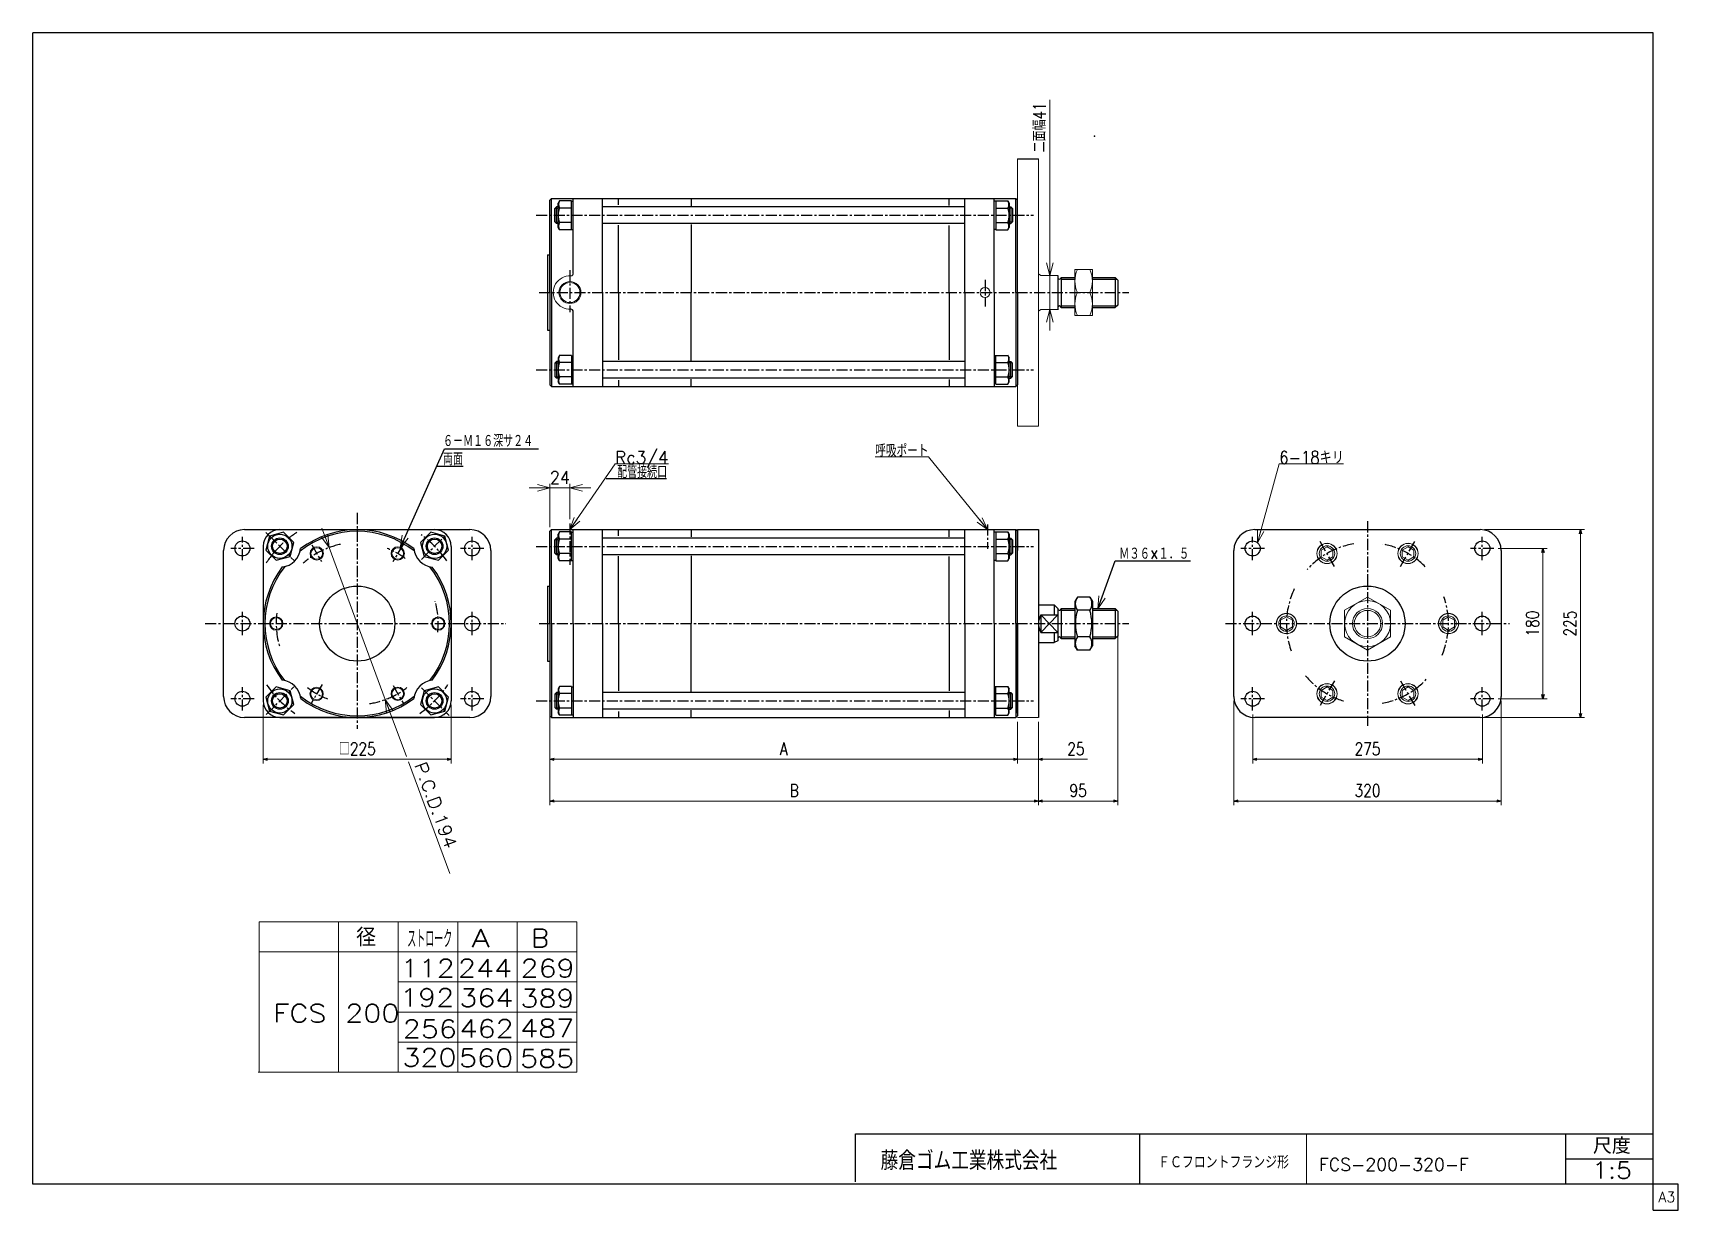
# Model space of a CAD drawing. Header units: millimetres. Extents: x -985 to 985, y -705 to 705.
import ezdxf
from ezdxf.enums import TextEntityAlignment as Align

# ---------------------------------------------------------------- set-up
doc = ezdxf.new("R2010")
doc.units = ezdxf.units.MM
doc.header["$LTSCALE"] = 0.416667
doc.header["$PDSIZE"] = 1
doc.linetypes.add('CENTER', pattern=[50.8, 31.75, -6.35, 6.35, -6.35])
doc.layers.add('Layer0016', color=7, linetype='Continuous')
doc.layers.add('ZUWAKU', color=7, linetype='Continuous')
doc.styles.add('dcStyle0', font='txt.shx', dxfattribs={"width": 0.8, "bigfont": 'bigfont'})
doc.dimstyles.new('DaDimRotatedStyle', dxfattribs={"dimtxt": 15, "dimasz": 5.000003, "dimexe": 5, "dimexo": 1.666667, "dimgap": 5, "dimtad": 3, "dimdsep": 46, "dimtxsty": 'dcStyle0', "dimblk1": 'OPEN30', "dimblk2": 'OPEN30', "dimsah": 1, "dimcen": 0.09, "dimclrd": 4, "dimclre": 4, "dimclrt": 4, "dimadec": 0, "dimazin": 2, "dimtfac": 1, "dimtdec": 4, "dimtmove": 0, "dimatfit": 0, "dimfxl": 1, "dimarcsym": 0})

msp = doc.modelspace()

# ---------------------------------------------------------------- texts
at = {"color": 4, "style": 'dcStyle0', "width": 0.714286}
msp.add_text('二面幅41', height=15, rotation=90, dxfattribs=at).set_placement((227.717, 561.834), (227.717, 621.834), align=Align.FIT)
at = {"color": 4, "style": 'dcStyle0'}
for s, height, width, p, p2 in [('６－Ｍ１６深サ２４', 15, 0.666667, (-493.957, 208.798), (-385.957, 208.798)), ('両面', 15, 0.666667, (-493.957, 187.103), (-469.957, 187.103)), ('配管接続口', 15, 0.666667, (-285.532, 171.632), (-225.532, 171.632)), ('Ｍ３６×１．５', 15, 0.666667, (315.666, 73.791), (399.666, 73.791)), ('   径', 21.6, 0.952381, (-660.579, -389.122), (-574.179, -389.122)), ('ストローク', 21.6, 0.416667, (-536.847, -390.932), (-482.847, -390.932)), ('FCS-200-320-F', 15, 0.92, (555.019, -657.862), (734.419, -657.862)), ('1:5', 20, 0.8, (881.887, -667.129), (929.887, -667.129))]:
    msp.add_text(s, height=height, dxfattribs=dict(at, width=width)).set_placement(p, p2, align=Align.FIT)
for s, p, p2 in [('A', (-459.617, -390.042), (-438.017, -390.042)), ('B', (-388.346, -390.042), (-366.746, -390.042)), ('112', (-544.599, -426.112), (-479.799, -426.112)), ('244', (-476.041, -425.957), (-411.241, -425.957)), ('269', (-401.095, -426.042), (-336.295, -426.042)), ('192', (-545.328, -461.255), (-480.528, -461.255)), ('364', (-474.391, -461.518), (-409.591, -461.518)), ('389', (-401.287, -462.042), (-336.487, -462.042)), ('FCS 200', (-697.315, -480.042), (-546.115, -480.042)), ('256', (-542.071, -498.719), (-477.271, -498.719)), ('462', (-474.043, -498.413), (-409.243, -498.413)), ('487', (-401.479, -498.042), (-336.679, -498.042)), ('320', (-542.569, -533.008), (-477.769, -533.008)), ('560', (-474.775, -533.518), (-409.975, -533.518)), ('585', (-401.671, -534.042), (-336.871, -534.042))]:
    msp.add_text(s, height=21.6, dxfattribs=at).set_placement(p, p2, align=Align.FIT)
at = {"layer": 'ZUWAKU', "color": 4, "style": 'dcStyle0'}
for s, height, width, p, p2 in [('尺度', 19, 0.991667, (883.075, -637.65), (928.295, -637.65)), ('藤倉ゴム工業株式会社', 22.5, 0.783333, (30.063, -657.036), (241.563, -657.036)), ('ＦＣフロントフランジ形', 15, 0.791667, (362.301, -655.187), (519.051, -655.187))]:
    msp.add_text(s, height=height, dxfattribs=dict(at, width=width)).set_placement(p, p2, align=Align.FIT)
at = {"layer": 'ZUWAKU', "color": 7, "style": 'dcStyle0', "width": 0.8}
msp.add_text('A3', height=12.5, dxfattribs=at).set_placement((961.537, -695.625), (981.537, -695.625), align=Align.FIT)

# ---------------------------------------------------------------- blocks, each defined once
blk = doc.blocks.new('DC_GROUP_Φ200_1')
at = {"color": 4, "linetype": 'Continuous', "lineweight": 18}
for p, q in [((290.3, 15.2), (291.5, 30.6)), ((290.3, 15.2), (295.3, 29.3)), ((299.1, 27.9), (290.3, 15.2))]:
    blk.add_line(p, q, dxfattribs=at)
blk = doc.blocks.new('DC_GROUP_Φ200_2')
at = {"color": 4, "linetype": 'Continuous', "lineweight": 18}
for p, q in [((-545.3, 88), (-542.9, 103.3)), ((-545.3, 88), (-539.2, 101.7)), ((-535.5, 100), (-545.3, 88))]:
    blk.add_line(p, q, dxfattribs=at)
blk = doc.blocks.new('DC_GROUP_Φ200_3')
at = {"color": 4, "linetype": 'Continuous', "lineweight": 18}
for p, q in [((232.7, 414.5), (228.7, 429.5)), ((236.7, 429.5), (232.7, 414.5)), ((232.7, 414.5), (232.7, 429.5))]:
    blk.add_line(p, q, dxfattribs=at)
blk = doc.blocks.new('DC_GROUP_Φ200_4')
at = {"color": 4, "linetype": 'Continuous', "lineweight": 18}
for p, q in [((228.7, 358.5), (232.7, 373.5)), ((232.7, 373.5), (236.7, 358.5)), ((232.7, 373.5), (232.7, 358.5))]:
    blk.add_line(p, q, dxfattribs=at)
blk = doc.blocks.new('DC_GROUP_Φ200_5')
at = {"color": 4, "linetype": 'Continuous', "lineweight": 25}
for p, q in [((-701.5, 102.4), (-706, 85.6)), ((-684.8, 106.9), (-701.5, 102.4)), ((-672.5, 94.6), (-684.8, 106.9)), ((-706, 85.6), (-693.7, 73.4)), ((-677, 77.9), (-672.5, 94.6)), ((-693.7, 73.4), (-677, 77.9))]:
    blk.add_line(p, q, dxfattribs=at)
for radius in [14.5, 10, 8.65]:
    blk.add_circle((-689.3, 90.1), radius, dxfattribs=at)
blk = doc.blocks.new('DC_GROUP_Φ200_6')
at = {"color": 4, "linetype": 'Continuous', "lineweight": 25}
for p, q in [((-499.5, -78.4), (-516.3, -82.9)), ((-487.3, -90.6), (-499.5, -78.4)), ((-516.3, -82.9), (-520.7, -99.6)), ((-491.8, -107.4), (-487.3, -90.6)), ((-520.7, -99.6), (-508.5, -111.9)), ((-508.5, -111.9), (-491.8, -107.4))]:
    blk.add_line(p, q, dxfattribs=at)
for radius in [14.5, 10, 8.65]:
    blk.add_circle((-504, -95.1), radius, dxfattribs=at)
blk = doc.blocks.new('DC_GROUP_Φ200_7')
at = {"color": 4, "linetype": 'Continuous', "lineweight": 25}
for p, q in [((-508.5, 106.9), (-520.7, 94.6)), ((-491.8, 102.4), (-508.5, 106.9)), ((-487.3, 85.6), (-491.8, 102.4)), ((-520.7, 94.6), (-516.3, 77.9)), ((-499.5, 73.4), (-487.3, 85.6)), ((-516.3, 77.9), (-499.5, 73.4))]:
    blk.add_line(p, q, dxfattribs=at)
for radius in [14.5, 10, 8.65]:
    blk.add_circle((-504, 90.1), radius, dxfattribs=at)
blk = doc.blocks.new('DC_GROUP_Φ200_8')
at = {"color": 4, "linetype": 'Continuous', "lineweight": 25}
for p, q in [((-693.7, -78.4), (-706, -90.6)), ((-677, -82.9), (-693.7, -78.4)), ((-706, -90.6), (-701.5, -107.4)), ((-672.5, -99.6), (-677, -82.9)), ((-701.5, -107.4), (-684.8, -111.9)), ((-684.8, -111.9), (-672.5, -99.6))]:
    blk.add_line(p, q, dxfattribs=at)
for radius in [14.5, 10, 8.65]:
    blk.add_circle((-689.3, -95.1), radius, dxfattribs=at)
blk = doc.blocks.new('DC_GROUP_Φ200_9')
at = {"color": 4, "linetype": 'Continuous', "lineweight": 25}
for p, q in [((-354.4, -77.7), (-356, -80.5)), ((-340, -77.7), (-354.4, -77.7)), ((-340, -77.7), (-340, -112.3)), ((-340, -78.1), (-340, -111.9)), ((-340, -78.1), (-337.9, -78.1)), ((-356, -80.5), (-356, -109.5)), ((-340, -86.3), (-354.4, -86.3)), ((-354.4, -112.3), (-356, -109.5)), ((-340, -103.7), (-354.4, -103.7)), ((-340, -112.3), (-354.4, -112.3)), ((-340, -111.9), (-337.9, -111.9))]:
    blk.add_line(p, q, dxfattribs=at)
for centre, radius, start, end in [((-346.9, -82), 8.66, 150, 210), ((-332.2, -95), 23.8, 158.7017, 201.2983), ((-346.9, -108), 8.66, 150, 210)]:
    blk.add_arc(centre, radius, start, end, dxfattribs=at)
blk = doc.blocks.new('DC_GROUP_Φ200_10')
at = {"color": 4, "linetype": 'Continuous', "lineweight": 25}
for p, q in [((168.2, -78.1), (166.1, -78.1)), ((168.2, -112.3), (168.2, -77.7)), ((168.2, -77.7), (182.6, -77.7)), ((168.2, -111.9), (168.2, -78.1)), ((182.6, -77.7), (184.2, -80.5)), ((168.2, -86.3), (182.6, -86.3)), ((184.2, -109.5), (184.2, -80.5)), ((168.2, -111.9), (166.1, -111.9)), ((168.2, -103.7), (182.6, -103.7)), ((168.2, -112.3), (182.6, -112.3)), ((182.6, -112.3), (184.2, -109.5))]:
    blk.add_line(p, q, dxfattribs=at)
for centre, radius, start, end in [((175.1, -82), 8.66, 330, 30), ((160.3, -95), 23.8, 338.7017, 21.2983), ((175.1, -108), 8.66, 330, 30)]:
    blk.add_arc(centre, radius, start, end, dxfattribs=at)
blk = doc.blocks.new('DC_GROUP_Φ200_11')
at = {"color": 4, "linetype": 'Continuous', "lineweight": 25}
for p, q in [((265.7, 29.3), (262.7, 24)), ((262.7, 24), (262.7, -29)), ((280.6, 29.3), (265.7, 29.3)), ((280.6, 29.3), (283.7, 24)), ((283.7, 24), (283.7, -29)), ((280.6, 13.4), (265.7, 13.4)), ((280.6, -18.4), (265.7, -18.4)), ((265.7, -34.3), (262.7, -29)), ((280.6, -34.3), (265.7, -34.3)), ((280.6, -34.3), (283.7, -29))]:
    blk.add_line(p, q, dxfattribs=at)
for centre, radius, start, end in [((277.3, 21.3), 14.1, 145.6111, 214.3889), ((269, 21.3), 14.1, 325.6111, 34.3889), ((315.8, -2.5), 52.5, 162.4111, 197.5889), ((230.5, -2.5), 52.5, 342.4111, 17.5889), ((277.3, -26.3), 14.1, 145.6111, 214.3889), ((269, -26.3), 14.1, 325.6111, 34.3889)]:
    blk.add_arc(centre, radius, start, end, dxfattribs=at)
blk = doc.blocks.new('DC_GROUP_Φ200_12')
at = {"color": 4, "linetype": 'Continuous', "lineweight": 25}
for p, q in [((-354.4, 107.3), (-356, 104.5)), ((-356, 75.5), (-356, 104.5)), ((-340, 107.3), (-354.4, 107.3)), ((-340, 98.7), (-354.4, 98.7)), ((-340, 72.7), (-340, 107.3)), ((-340, 73.1), (-340, 106.9)), ((-340, 106.9), (-337.9, 106.9)), ((-340, 81.3), (-354.4, 81.3)), ((-354.4, 72.7), (-356, 75.5)), ((-340, 72.7), (-354.4, 72.7)), ((-340, 73.1), (-337.9, 73.1))]:
    blk.add_line(p, q, dxfattribs=at)
for centre, radius, start, end in [((-332.2, 90), 23.8, 158.7017, 201.2983), ((-346.9, 103), 8.66, 150, 210), ((-346.9, 77), 8.66, 150, 210)]:
    blk.add_arc(centre, radius, start, end, dxfattribs=at)
blk = doc.blocks.new('DC_GROUP_Φ200_13')
at = {"color": 4, "linetype": 'Continuous', "lineweight": 25}
for p, q in [((168.2, 106.9), (166.1, 106.9)), ((168.2, 107.3), (168.2, 72.7)), ((168.2, 107.3), (182.6, 107.3)), ((168.2, 106.9), (168.2, 73.1)), ((168.2, 98.7), (182.6, 98.7)), ((182.6, 107.3), (184.2, 104.5)), ((184.2, 104.5), (184.2, 75.5)), ((168.2, 81.3), (182.6, 81.3)), ((168.2, 73.1), (166.1, 73.1)), ((168.2, 72.7), (182.6, 72.7)), ((182.6, 72.7), (184.2, 75.5))]:
    blk.add_line(p, q, dxfattribs=at)
for centre, radius, start, end in [((175.1, 103), 8.66, 330, 30), ((160.3, 90), 23.8, 338.7017, 21.2983), ((175.1, 77), 8.66, 330, 30)]:
    blk.add_arc(centre, radius, start, end, dxfattribs=at)
blk = doc.blocks.new('DC_GROUP_Φ200_14')
at = {"color": 4, "linetype": 'Continuous', "lineweight": 25}
for p, q in [((-354.4, 318.8), (-356, 316)), ((-356, 316), (-356, 287)), ((-340, 318.8), (-354.4, 318.8)), ((-340, 318.8), (-340, 284.2)), ((-340, 318.4), (-340, 284.6)), ((-340, 318.4), (-337.9, 318.4)), ((-340, 310.2), (-354.4, 310.2)), ((-354.4, 284.2), (-356, 287)), ((-340, 292.9), (-354.4, 292.9)), ((-340, 284.2), (-354.4, 284.2)), ((-340, 284.6), (-337.9, 284.6))]:
    blk.add_line(p, q, dxfattribs=at)
for centre, radius, start, end in [((-346.9, 314.5), 8.66, 150, 210), ((-332.2, 301.5), 23.8, 158.7017, 201.2983), ((-346.9, 288.5), 8.66, 150, 210)]:
    blk.add_arc(centre, radius, start, end, dxfattribs=at)
blk = doc.blocks.new('DC_GROUP_Φ200_15')
at = {"color": 4, "linetype": 'Continuous', "lineweight": 25}
for p, q in [((168.2, 318.4), (166.1, 318.4)), ((168.2, 284.2), (168.2, 318.8)), ((168.2, 318.8), (182.6, 318.8)), ((168.2, 284.6), (168.2, 318.4)), ((182.6, 318.8), (184.2, 316)), ((184.2, 287), (184.2, 316)), ((168.2, 310.2), (182.6, 310.2)), ((168.2, 284.6), (166.1, 284.6)), ((168.2, 292.9), (182.6, 292.9)), ((168.2, 284.2), (182.6, 284.2)), ((182.6, 284.2), (184.2, 287))]:
    blk.add_line(p, q, dxfattribs=at)
for centre, radius, start, end in [((175.1, 314.5), 8.66, 330, 30), ((160.3, 301.5), 23.8, 338.7017, 21.2983), ((175.1, 288.5), 8.66, 330, 30)]:
    blk.add_arc(centre, radius, start, end, dxfattribs=at)
blk = doc.blocks.new('DC_GROUP_Φ200_16')
at = {"color": 4, "linetype": 'Continuous', "lineweight": 25}
for p, q in [((-354.4, 503.8), (-356, 501)), ((-356, 472), (-356, 501)), ((-340, 503.8), (-354.4, 503.8)), ((-340, 495.2), (-354.4, 495.2)), ((-340, 469.2), (-340, 503.8)), ((-340, 469.6), (-340, 503.4)), ((-340, 503.4), (-337.9, 503.4)), ((-340, 477.9), (-354.4, 477.9)), ((-354.4, 469.2), (-356, 472)), ((-340, 469.2), (-354.4, 469.2)), ((-340, 469.6), (-337.9, 469.6))]:
    blk.add_line(p, q, dxfattribs=at)
for centre, radius, start, end in [((-332.2, 486.5), 23.8, 158.7017, 201.2983), ((-346.9, 499.5), 8.66, 150, 210), ((-346.9, 473.5), 8.66, 150, 210)]:
    blk.add_arc(centre, radius, start, end, dxfattribs=at)
blk = doc.blocks.new('DC_GROUP_Φ200_17')
at = {"color": 4, "linetype": 'Continuous', "lineweight": 25}
for p, q in [((168.2, 503.4), (166.1, 503.4)), ((168.2, 503.8), (168.2, 469.2)), ((168.2, 503.8), (182.6, 503.8)), ((168.2, 503.4), (168.2, 469.6)), ((168.2, 495.2), (182.6, 495.2)), ((182.6, 503.8), (184.2, 501)), ((184.2, 501), (184.2, 472)), ((168.2, 477.9), (182.6, 477.9)), ((168.2, 469.6), (166.1, 469.6)), ((168.2, 469.2), (182.6, 469.2)), ((182.6, 469.2), (184.2, 472))]:
    blk.add_line(p, q, dxfattribs=at)
for centre, radius, start, end in [((175.1, 499.5), 8.66, 330, 30), ((160.3, 486.5), 23.8, 338.7017, 21.2983), ((175.1, 473.5), 8.66, 330, 30)]:
    blk.add_arc(centre, radius, start, end, dxfattribs=at)
blk = doc.blocks.new('DC_GROUP_Φ200_18')
at = {"color": 4, "linetype": 'Continuous', "lineweight": 13}
for p, q in [((283.7, 421.5), (262.7, 421.5)), ((262.7, 421.5), (262.7, 366.5)), ((283.7, 366.5), (283.7, 421.5)), ((265.7, 394), (280.6, 394)), ((262.7, 366.5), (283.7, 366.5))]:
    blk.add_line(p, q, dxfattribs=at)
for centre, start, end in [((295.3, 407.8), 155.068, 204.932), ((251.1, 407.8), 335.068, 24.932), ((295.3, 380.3), 155.068, 204.932), ((251.1, 380.3), 335.068, 24.932)]:
    blk.add_arc(centre, 32.6, start, end, dxfattribs=at)
blk = doc.blocks.new('DC_GROUP_Φ200_20')
at = {"color": 4, "linetype": 'Continuous', "lineweight": 18}
for p, q in [((-630.3, 88.5), (-639.3, 101.1)), ((-630.3, 88.5), (-635.5, 102.5)), ((-631.8, 103.9), (-630.3, 88.5))]:
    blk.add_line(p, q, dxfattribs=at)
blk = doc.blocks.new('DC_GROUP_Φ200_21')
at = {"color": 4, "linetype": 'Continuous', "lineweight": 18}
for p, q in [((-561.5, -108.9), (-563, -93.5)), ((-563, -93.5), (-554, -106.1)), ((-563, -93.5), (-557.7, -107.5))]:
    blk.add_line(p, q, dxfattribs=at)
blk = doc.blocks.new('DC_GROUP_Φ200_19')
at = {"color": 4, "linetype": 'Continuous', "lineweight": 13}
for p, q in [((-639, 111.9), (-630.3, 88.5)), ((-630.3, 88.5), (-563, -93.5)), ((-537.6, -161.8), (-563, -93.5)), ((-485.7, -302), (-535.4, -167.9))]:
    blk.add_line(p, q, dxfattribs=at)
at = {"linetype": 'Continuous'}
for name in ['DC_GROUP_Φ200_20', 'DC_GROUP_Φ200_21']:
    blk.add_blockref(name, (0, 0), dxfattribs=at)
at = {"color": 4, "style": 'dcStyle0', "width": 0.8}
blk.add_text('P.C.D.194', height=15, rotation=-69.6802, dxfattribs=at).set_placement((-528.6, -172), (-491, -273.2), align=Align.FIT)
blk = doc.blocks.new('DC_GROUP_Φ200_22')
at = {"color": 4, "linetype": 'Continuous', "lineweight": 13}
for radius in [8, 6.92]:
    blk.add_circle((-548.1, 81.5), radius, dxfattribs=at)
blk = doc.blocks.new('DC_GROUP_Φ200_23')
at = {"color": 4, "linetype": 'Continuous', "lineweight": 13}
for radius in [8, 6.92]:
    blk.add_circle((-645.1, 81.5), radius, dxfattribs=at)
blk = doc.blocks.new('DC_GROUP_Φ200_24')
at = {"color": 4, "linetype": 'Continuous', "lineweight": 13}
for radius in [8, 6.92]:
    blk.add_circle((-693.6, -2.5), radius, dxfattribs=at)
blk = doc.blocks.new('DC_GROUP_Φ200_25')
at = {"color": 4, "linetype": 'Continuous', "lineweight": 13}
for radius in [8, 6.92]:
    blk.add_circle((-645.3, -86.8), radius, dxfattribs=at)
blk = doc.blocks.new('DC_GROUP_Φ200_26')
at = {"color": 4, "linetype": 'Continuous', "lineweight": 13}
for radius in [8, 6.92]:
    blk.add_circle((-548.1, -86.5), radius, dxfattribs=at)
blk = doc.blocks.new('DC_GROUP_Φ200_27')
at = {"color": 4, "linetype": 'Continuous', "lineweight": 13}
for radius in [8, 6.92]:
    blk.add_circle((-499.6, -2.5), radius, dxfattribs=at)
blk = doc.blocks.new('DC_GROUP_Φ200_28')
at = {"color": 4, "linetype": 'Continuous', "lineweight": 13}
for p, q in [((613.1, 29.3), (585.6, 13.4)), ((640.6, 13.4), (613.1, 29.3)), ((585.6, 13.4), (585.6, -18.4)), ((640.6, -18.4), (640.6, 13.4)), ((585.6, -18.4), (613.1, -34.3)), ((613.1, -34.3), (640.6, -18.4))]:
    blk.add_line(p, q, dxfattribs=at)
for radius in [27.5, 18, 15.8]:
    blk.add_circle((613.1, -2.5), radius, dxfattribs=at)
blk = doc.blocks.new('DC_GROUP_Φ200_30')
at = {"color": 4, "linetype": 'Continuous', "lineweight": 18}
for p, q in [((-341.9, 110), (-336.7, 124.6)), ((-341.9, 110), (-333.4, 122.4)), ((-330.1, 120.1), (-341.9, 110))]:
    blk.add_line(p, q, dxfattribs=at)
blk = doc.blocks.new('DC_GROUP_Φ200_29')
at = {"color": 4, "linetype": 'Continuous', "lineweight": 13}
for p, q in [((-341.9, 110), (-287.8, 189)), ((-287.8, 189), (-223.8, 189))]:
    blk.add_line(p, q, dxfattribs=at)
at = {"linetype": 'Continuous'}
blk.add_blockref('DC_GROUP_Φ200_30', (0, 0), dxfattribs=at)
at = {"color": 4, "style": 'dcStyle0', "width": 0.85}
blk.add_text('Rc3/4', height=15, dxfattribs=at).set_placement((-287.8, 189), (-224, 189), align=Align.FIT)
blk = doc.blocks.new('DC_GROUP_Φ200_32')
at = {"color": 4, "linetype": 'Continuous', "lineweight": 18}
for p, q in [((158.1, 110), (145.5, 119.1)), ((158.1, 110), (148.7, 121.7)), ((151.8, 124.2), (158.1, 110))]:
    blk.add_line(p, q, dxfattribs=at)
blk = doc.blocks.new('DC_GROUP_Φ200_31')
at = {"color": 4, "linetype": 'Continuous', "lineweight": 13}
for p, q in [((87.6, 197.2), (23.6, 197.2)), ((158.1, 110), (87.6, 197.2))]:
    blk.add_line(p, q, dxfattribs=at)
at = {"linetype": 'Continuous'}
blk.add_blockref('DC_GROUP_Φ200_32', (0, 0), dxfattribs=at)
at = {"color": 4, "style": 'dcStyle0', "width": 0.708333}
blk.add_text('呼吸ポート', height=15, dxfattribs=at).set_placement((23.6, 197.2), (87.4, 197.2), align=Align.FIT)
blk = doc.blocks.new('DC_GROUP_Φ200_34')
at = {"color": 4, "linetype": 'Continuous', "lineweight": 18}
for p, q in [((-341.9, 160), (-326.9, 164)), ((-326.9, 156), (-341.9, 160)), ((-341.9, 160), (-326.9, 160))]:
    blk.add_line(p, q, dxfattribs=at)
blk = doc.blocks.new('DC_GROUP_Φ200_35')
at = {"color": 4, "linetype": 'Continuous', "lineweight": 18}
for p, q in [((-380.9, 164), (-365.9, 160)), ((-365.9, 160), (-380.9, 156)), ((-365.9, 160), (-380.9, 160))]:
    blk.add_line(p, q, dxfattribs=at)
blk = doc.blocks.new('DC_GROUP_Φ200_33')
at = {"color": 4, "linetype": 'Continuous', "lineweight": 13}
for p, q in [((-390.9, 160), (-365.9, 160)), ((-365.9, 113), (-365.9, 165)), ((-365.9, 160), (-341.9, 160)), ((-341.9, 122.5), (-341.9, 165)), ((-316.9, 160), (-341.9, 160))]:
    blk.add_line(p, q, dxfattribs=at)
at = {"linetype": 'Continuous'}
for name in ['DC_GROUP_Φ200_35', 'DC_GROUP_Φ200_34']:
    blk.add_blockref(name, (0, 0), dxfattribs=at)
at = {"color": 4, "style": 'dcStyle0', "width": 0.8}
blk.add_text('24', height=15, dxfattribs=at).set_placement((-365.9, 165), (-341.9, 165), align=Align.FIT)
blk = doc.blocks.new('DC_GROUP_Φ200_37')
at = {"color": 4, "linetype": 'Continuous', "lineweight": 18}
for p, q in [((481.3, 94.4), (481.4, 110)), ((481.3, 94.4), (485.3, 108.9)), ((489.1, 107.8), (481.3, 94.4))]:
    blk.add_line(p, q, dxfattribs=at)
blk = doc.blocks.new('DC_GROUP_Φ200_36')
at = {"color": 4, "linetype": 'Continuous', "lineweight": 13}
for p, q in [((481.3, 94.4), (507.4, 189)), ((507.4, 189), (584.4, 189))]:
    blk.add_line(p, q, dxfattribs=at)
at = {"linetype": 'Continuous'}
blk.add_blockref('DC_GROUP_Φ200_37', (0, 0), dxfattribs=at)
at = {"color": 4, "style": 'dcStyle0', "width": 0.80625}
blk.add_text('6-18キリ', height=15, dxfattribs=at).set_placement((507.4, 189), (584.8, 189), align=Align.FIT)
blk = doc.blocks.new('DC_GROUP_Φ200_38')
at = {"color": 4, "linetype": 'Continuous', "lineweight": 13}
for p, q in [((564.6, 89.6), (557.6, 85.5)), ((557.6, 85.5), (557.6, 77.5)), ((571.6, 85.5), (564.6, 89.6)), ((571.6, 77.5), (571.6, 85.5)), ((557.6, 77.5), (564.6, 73.4)), ((564.6, 73.4), (571.6, 77.5))]:
    blk.add_line(p, q, dxfattribs=at)
for radius in [12.2, 12, 9.23]:
    blk.add_circle((564.6, 81.5), radius, dxfattribs=at)
blk = doc.blocks.new('DC_GROUP_Φ200_39')
at = {"color": 4, "linetype": 'Continuous', "lineweight": 13}
for p, q in [((661.6, 89.6), (654.6, 85.5)), ((654.6, 85.5), (654.6, 77.5)), ((668.6, 85.5), (661.6, 89.6)), ((668.6, 77.5), (668.6, 85.5)), ((654.6, 77.5), (661.6, 73.4)), ((661.6, 73.4), (668.6, 77.5))]:
    blk.add_line(p, q, dxfattribs=at)
for radius in [12.2, 12, 9.23]:
    blk.add_circle((661.6, 81.5), radius, dxfattribs=at)
blk = doc.blocks.new('DC_GROUP_Φ200_40')
at = {"color": 4, "linetype": 'Continuous', "lineweight": 13}
for p, q in [((516.1, 5.6), (509.1, 1.5)), ((509.1, 1.5), (509.1, -6.5)), ((523.1, 1.5), (516.1, 5.6)), ((523.1, -6.5), (523.1, 1.5)), ((509.1, -6.5), (516.1, -10.6)), ((516.1, -10.6), (523.1, -6.5))]:
    blk.add_line(p, q, dxfattribs=at)
for radius in [12.2, 12, 9.23]:
    blk.add_circle((516.1, -2.5), radius, dxfattribs=at)
blk = doc.blocks.new('DC_GROUP_Φ200_41')
at = {"color": 4, "linetype": 'Continuous', "lineweight": 13}
for p, q in [((564.6, -78.4), (557.6, -82.5)), ((571.6, -82.5), (564.6, -78.4)), ((557.6, -82.5), (557.6, -90.5)), ((557.6, -90.5), (564.6, -94.6)), ((564.6, -94.6), (571.6, -90.5)), ((571.6, -90.5), (571.6, -82.5))]:
    blk.add_line(p, q, dxfattribs=at)
for radius in [12.2, 12, 9.23]:
    blk.add_circle((564.6, -86.5), radius, dxfattribs=at)
blk = doc.blocks.new('DC_GROUP_Φ200_42')
at = {"color": 4, "linetype": 'Continuous', "lineweight": 13}
for p, q in [((661.6, -78.4), (654.6, -82.5)), ((668.6, -82.5), (661.6, -78.4)), ((654.6, -82.5), (654.6, -90.5)), ((654.6, -90.5), (661.6, -94.6)), ((661.6, -94.6), (668.6, -90.5)), ((668.6, -90.5), (668.6, -82.5))]:
    blk.add_line(p, q, dxfattribs=at)
for radius in [12.2, 12, 9.23]:
    blk.add_circle((661.6, -86.5), radius, dxfattribs=at)
blk = doc.blocks.new('DC_GROUP_Φ200_43')
at = {"color": 4, "linetype": 'Continuous', "lineweight": 13}
for p, q in [((710.1, 5.6), (703.1, 1.5)), ((703.1, 1.5), (703.1, -6.5)), ((717.1, 1.5), (710.1, 5.6)), ((717.1, -6.5), (717.1, 1.5)), ((703.1, -6.5), (710.1, -10.6)), ((710.1, -10.6), (717.1, -6.5))]:
    blk.add_line(p, q, dxfattribs=at)
for radius in [12.2, 12, 9.23]:
    blk.add_circle((710.1, -2.5), radius, dxfattribs=at)
blk = doc.blocks.new('_OPEN30')
at = {"color": 0, "linetype": 'ByBlock', "lineweight": -2}
for p, q in [((-1, 0.267949), (0, 0)), ((0, 0), (-1, -0.267949)), ((0, 0), (-1, 0))]:
    blk.add_line(p, q, dxfattribs=at)
blk = doc.blocks.new('*D44')
at = {"color": 4, "linetype": 'Continuous', "lineweight": 13}
for p, q in [((-709.1, -100), (-709.1, -170)), ((-484.1, -100), (-484.1, -170)), ((-709.1, -165), (-484.1, -165))]:
    blk.add_line(p, q, dxfattribs=at)
at = {"color": 4, "xscale": 5.000004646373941, "yscale": 4.999982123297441}
for p, rotation in [((-709.1, -165), 180), ((-484.1, -165), 360)]:
    blk.add_blockref('_OPEN30', p, dxfattribs=dict(at, rotation=rotation))
at = {"color": 4, "insert": (-596.6, -160), "char_height": 15, "width": 75, "attachment_point": 8, "style": 'dcStyle0'}
blk.add_mtext('\\T1.00;□225', dxfattribs=at)
blk = doc.blocks.new('*D45')
at = {"color": 4, "linetype": 'Continuous', "lineweight": 13}
for p, q in [((-365.9, -118), (-365.9, -170)), ((194.1, -120), (194.1, -170)), ((-365.9, -165), (194.1, -165))]:
    blk.add_line(p, q, dxfattribs=at)
at = {"color": 4, "xscale": 5.000004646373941, "yscale": 4.999982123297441}
for p, rotation in [((-365.9, -165), 180), ((194.1, -165), 360)]:
    blk.add_blockref('_OPEN30', p, dxfattribs=dict(at, rotation=rotation))
at = {"color": 4, "insert": (-85.9, -160), "char_height": 15, "width": 32.812, "attachment_point": 8, "style": 'dcStyle0'}
blk.add_mtext('\\T1.00;A', dxfattribs=at)
blk = doc.blocks.new('*D46')
at = {"color": 4, "linetype": 'Continuous', "lineweight": 13}
for p, q in [((194.1, -120), (194.1, -170)), ((219.1, -120), (219.1, -170)), ((185.8, -165), (194.1, -165)), ((219.1, -165), (194.1, -165)), ((277.7, -165), (219.1, -165))]:
    blk.add_line(p, q, dxfattribs=at)
at = {"color": 4, "xscale": 5.000004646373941, "yscale": 4.999982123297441}
for p, rotation in [((194.1, -165), 360), ((219.1, -165), 180)]:
    blk.add_blockref('_OPEN30', p, dxfattribs=dict(at, rotation=rotation))
at = {"color": 4, "insert": (253.6, -160), "char_height": 15, "width": 46.875, "attachment_point": 7, "style": 'dcStyle0'}
blk.add_mtext('\\T1.00;25', dxfattribs=at)
blk = doc.blocks.new('*D47')
at = {"color": 4, "linetype": 'Continuous', "lineweight": 13}
for p, q in [((-365.9, -7.5), (-365.9, -220)), ((219.1, -120), (219.1, -220)), ((-365.9, -215), (219.1, -215))]:
    blk.add_line(p, q, dxfattribs=at)
at = {"color": 4, "xscale": 5.000004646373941, "yscale": 4.999982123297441}
for p, rotation in [((-365.9, -215), 180), ((219.1, -215), 360)]:
    blk.add_blockref('_OPEN30', p, dxfattribs=dict(at, rotation=rotation))
at = {"color": 4, "insert": (-73.4, -210), "char_height": 15, "width": 32.812, "attachment_point": 8, "style": 'dcStyle0'}
blk.add_mtext('\\T1.00;B', dxfattribs=at)
blk = doc.blocks.new('*D48')
at = {"color": 4, "linetype": 'Continuous', "lineweight": 13}
for p, q in [((314.1, -7.5), (314.1, -220)), ((219.1, -120), (219.1, -220)), ((219.1, -215), (314.1, -215))]:
    blk.add_line(p, q, dxfattribs=at)
at = {"color": 4, "xscale": 5.000004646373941, "yscale": 4.999982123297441}
for p, rotation in [((219.1, -215), 180), ((314.1, -215), 360)]:
    blk.add_blockref('_OPEN30', p, dxfattribs=dict(at, rotation=rotation))
at = {"color": 4, "insert": (266.6, -210), "char_height": 15, "width": 46.875, "attachment_point": 8, "style": 'dcStyle0'}
blk.add_mtext('\\T1.00;95', dxfattribs=at)
blk = doc.blocks.new('*D49')
at = {"layer": 'Layer0016', "color": 4, "linetype": 'Continuous', "lineweight": 13}
for p, q in [((475.6, -111.5), (475.6, -170)), ((750.6, -111.5), (750.6, -170)), ((475.6, -165), (750.6, -165))]:
    blk.add_line(p, q, dxfattribs=at)
at = {"layer": 'Layer0016', "color": 4, "xscale": 5.000004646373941, "yscale": 4.999982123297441}
for p, rotation in [((475.6, -165), 180), ((750.6, -165), 360)]:
    blk.add_blockref('_OPEN30', p, dxfattribs=dict(at, rotation=rotation))
at = {"layer": 'Layer0016', "color": 4, "insert": (613.1, -160), "char_height": 15, "width": 60.938, "attachment_point": 8, "style": 'dcStyle0'}
blk.add_mtext('\\T1.00;275', dxfattribs=at)
blk = doc.blocks.new('*D50')
at = {"layer": 'Layer0016', "color": 4, "linetype": 'Continuous', "lineweight": 13}
for p, q in [((453.1, -95), (453.1, -220)), ((773.1, -95), (773.1, -220)), ((453.1, -215), (773.1, -215))]:
    blk.add_line(p, q, dxfattribs=at)
at = {"layer": 'Layer0016', "color": 4, "xscale": 5.000004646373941, "yscale": 4.999982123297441}
for p, rotation in [((453.1, -215), 180), ((773.1, -215), 360)]:
    blk.add_blockref('_OPEN30', p, dxfattribs=dict(at, rotation=rotation))
at = {"layer": 'Layer0016', "color": 4, "insert": (613.1, -210), "char_height": 15, "width": 60.938, "attachment_point": 8, "style": 'dcStyle0'}
blk.add_mtext('\\T1.00;320', dxfattribs=at)
blk = doc.blocks.new('*D51')
at = {"layer": 'Layer0016', "color": 4, "linetype": 'Continuous', "lineweight": 13}
for p, q in [((769.6, 87.5), (828.1, 87.5)), ((823.1, -92.5), (823.1, 87.5)), ((769.6, -92.5), (828.1, -92.5))]:
    blk.add_line(p, q, dxfattribs=at)
at = {"layer": 'Layer0016', "color": 4, "xscale": 5.000004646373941, "yscale": 4.999982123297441}
for p, rotation in [((823.1, 87.5), 90), ((823.1, -92.5), 270)]:
    blk.add_blockref('_OPEN30', p, dxfattribs=dict(at, rotation=rotation))
at = {"layer": 'Layer0016', "color": 4, "insert": (818.1, -2.5), "char_height": 15, "width": 60.938, "attachment_point": 8, "rotation": 90, "style": 'dcStyle0'}
blk.add_mtext('\\T1.00;180', dxfattribs=at)
blk = doc.blocks.new('*D52')
at = {"layer": 'Layer0016', "color": 4, "linetype": 'Continuous', "lineweight": 13}
for p, q in [((753.1, 110), (873.1, 110)), ((868.1, -115), (868.1, 110)), ((753.1, -115), (873.1, -115))]:
    blk.add_line(p, q, dxfattribs=at)
at = {"layer": 'Layer0016', "color": 4, "xscale": 5.000004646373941, "yscale": 4.999982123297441}
for p, rotation in [((868.1, 110), 90), ((868.1, -115), 270)]:
    blk.add_blockref('_OPEN30', p, dxfattribs=dict(at, rotation=rotation))
at = {"layer": 'Layer0016', "color": 4, "insert": (863.1, -2.5), "char_height": 15, "width": 60.938, "attachment_point": 8, "rotation": 90, "style": 'dcStyle0'}
blk.add_mtext('\\T1.00;225', dxfattribs=at)

# ---------------------------------------------------------------- dimensions: what is measured, and where the dimension line sits
at = {"linetype": 'Continuous', "lineweight": 13}
for base, p1, p2, text, picture, middle in [((219.088, -215), (-365.912, -5.833), (219.088, -118.333), 'B', '*D47', (-73.412, -215)), ((-484.135, -165), (-709.135, -98.333), (-484.135, -98.333), '□<>', '*D44', (-596.635, -165)), ((194.088, -165), (-365.912, -116.333), (194.088, -118.333), 'A', '*D45', (-85.912, -165))]:
    dim = msp.add_linear_dim(base=base, p1=p1, p2=p2, text=text, dimstyle='DaDimRotatedStyle', override={"dimtxt": 15, "dimasz": 5.000003, "dimexe": 5, "dimexo": 1.666667, "dimgap": 5, "dimtad": 3, "dimtih": 0, "dimtoh": 0, "dimdec": 2, "dimzin": 8, "dimtxsty": 'dcStyle0', "dimblk1": 'OPEN30', "dimblk2": 'OPEN30', "dimsah": 1, "dimclrd": 4, "dimclre": 4, "dimclrt": 4, "dimazin": 2, "dimtofl": 1, "dimatfit": 0, "dimtolj": 0, "dimtzin": 8}, dxfattribs=at)
    dim.commit()
    dim.dimension.update_dxf_attribs({"geometry": picture, "text_midpoint": middle})
for base, p2, picture, middle in [((314.088, -215), (314.088, -5.833), '*D48', (266.588, -215)), ((194.088, -165), (194.088, -118.333), '*D46', (264.827, -165))]:
    dim = msp.add_linear_dim(base=base, p1=(219.088, -118.333), p2=p2, dimstyle='DaDimRotatedStyle', override={"dimtxt": 15, "dimasz": 5.000003, "dimexe": 5, "dimexo": 1.666667, "dimgap": 5, "dimtad": 3, "dimtih": 0, "dimtoh": 0, "dimdec": 2, "dimzin": 8, "dimtxsty": 'dcStyle0', "dimblk1": 'OPEN30', "dimblk2": 'OPEN30', "dimsah": 1, "dimclrd": 4, "dimclre": 4, "dimclrt": 4, "dimazin": 2, "dimtofl": 1, "dimatfit": 0, "dimtolj": 0, "dimtzin": 8}, dxfattribs=at)
    dim.commit()
    dim.dimension.update_dxf_attribs({"geometry": picture, "text_midpoint": middle})
at = {"layer": 'Layer0016', "linetype": 'Continuous', "lineweight": 13}
for base, p1, p2, picture, middle in [((868.056, 110), (751.389, -115), (751.389, 110), '*D52', (868.056, -2.5)), ((823.056, 87.5), (767.889, -92.5), (767.889, 87.5), '*D51', (823.056, -2.5))]:
    dim = msp.add_linear_dim(base=base, p1=p1, p2=p2, angle=90, dimstyle='DaDimRotatedStyle', override={"dimtxt": 15, "dimasz": 5.000003, "dimexe": 5, "dimexo": 1.666667, "dimgap": 5, "dimtad": 3, "dimtih": 0, "dimtoh": 0, "dimdec": 2, "dimzin": 8, "dimtxsty": 'dcStyle0', "dimblk1": 'OPEN30', "dimblk2": 'OPEN30', "dimsah": 1, "dimclrd": 4, "dimclre": 4, "dimclrt": 4, "dimazin": 2, "dimtofl": 1, "dimatfit": 0, "dimtolj": 0, "dimtzin": 8}, dxfattribs=at)
    dim.commit()
    dim.dimension.update_dxf_attribs({"geometry": picture, "text_midpoint": middle})
for base, p1, p2, picture, middle in [((773.056, -215), (453.056, -93.333), (773.056, -93.333), '*D50', (613.056, -215)), ((750.556, -165), (475.556, -109.833), (750.556, -109.833), '*D49', (613.056, -165))]:
    dim = msp.add_linear_dim(base=base, p1=p1, p2=p2, dimstyle='DaDimRotatedStyle', override={"dimtxt": 15, "dimasz": 5.000003, "dimexe": 5, "dimexo": 1.666667, "dimgap": 5, "dimtad": 3, "dimtih": 0, "dimtoh": 0, "dimdec": 2, "dimzin": 8, "dimtxsty": 'dcStyle0', "dimblk1": 'OPEN30', "dimblk2": 'OPEN30', "dimsah": 1, "dimclrd": 4, "dimclre": 4, "dimclrt": 4, "dimazin": 2, "dimtofl": 1, "dimatfit": 0, "dimtolj": 0, "dimtzin": 8}, dxfattribs=at)
    dim.commit()
    dim.dimension.update_dxf_attribs({"geometry": picture, "text_midpoint": middle})

# ---------------------------------------------------------------- linework, layer by layer
at = {"color": 4, "linetype": 'Continuous', "lineweight": 13}
for p, q in [((232.717, 624.779), (232.717, 414.519)), ((222.088, 414.519), (219.048, 416.519)), ((222.088, 414.519), (242.088, 414.519)), ((232.717, 373.519), (232.717, 414.519)), ((262.667, 410.019), (262.667, 378.019)), ((219.048, 371.519), (222.088, 373.519)), ((222.088, 373.519), (242.088, 373.519)), ((232.717, 348.519), (232.717, 373.519)), ((194.088, -115), (219.088, -115)), ((-714.026, -359.727), (-333.828, -359.727)), ((-714.026, -359.727), (-714.026, -539.727)), ((-618.915, -359.727), (-618.915, -539.727)), ((-547.644, -359.727), (-547.644, -539.727)), ((-476.372, -359.727), (-476.372, -539.727)), ((-405.1, -359.727), (-405.1, -539.727)), ((-333.828, -359.727), (-333.828, -539.727)), ((-714.026, -395.727), (-333.828, -395.727)), ((-547.644, -431.727), (-333.828, -431.727)), ((-547.475, -467.727), (-333.828, -467.727)), ((-547.644, -503.727), (-333.828, -503.727)), ((-715.252, -539.727), (-333.828, -539.727))]:
    msp.add_line(p, q, dxfattribs=at)
at = {"color": 4, "linetype": 'Continuous', "lineweight": 25}
for p, q in [((-363.912, 506.519), (-365.912, 504.519)), ((-363.912, 506.519), (-365.912, 504.519)), ((-365.912, 439.019), (-365.912, 504.519)), ((-365.912, 394.019), (-365.912, 504.519)), ((-363.912, 506.519), (192.088, 506.519)), ((-363.912, 506.519), (192.088, 506.519)), ((-363.912, 394.019), (-363.912, 506.519)), ((-357.912, 496.519), (-359.912, 494.519)), ((-359.912, 478.519), (-359.912, 494.519)), ((-359.512, 494.919), (-356.012, 494.919)), ((-356.012, 496.519), (-357.912, 496.519)), ((-357.912, 476.519), (-357.912, 496.519)), ((-337.912, 416.997), (-337.912, 506.519)), ((-302.912, 394.019), (-302.912, 506.519)), ((131.088, 496.519), (-302.912, 496.519)), ((-283.812, 499.142), (-283.812, 506.519)), ((-196.912, 506.519), (-196.912, 497.912)), ((111.988, 498.077), (111.988, 506.519)), ((131.088, 394.019), (131.088, 506.519)), ((166.088, 394.019), (166.088, 506.519)), ((184.188, 496.519), (186.088, 496.519)), ((187.688, 494.919), (184.188, 494.919)), ((186.088, 496.519), (188.088, 494.519)), ((186.088, 496.519), (186.088, 476.519)), ((188.088, 494.519), (188.088, 478.519)), ((192.088, 506.519), (194.088, 504.519)), ((192.088, 506.519), (194.088, 504.519)), ((192.088, 394.019), (192.088, 506.519)), ((194.088, 439.019), (194.088, 504.519)), ((194.088, 394.019), (194.088, 504.519)), ((-357.912, 476.519), (-359.912, 478.519)), ((-359.512, 478.119), (-356.012, 478.119)), ((-356.012, 476.519), (-357.912, 476.519)), ((131.088, 476.519), (-302.912, 476.519)), ((-283.812, 394.019), (-283.812, 474.63)), ((-196.912, 475.34), (-196.912, 394.019)), ((111.988, 394.019), (111.988, 474.476)), ((187.688, 478.119), (184.188, 478.119)), ((184.188, 476.519), (186.088, 476.519)), ((186.088, 476.519), (188.088, 478.519)), ((-368.912, 439.019), (-365.912, 439.019)), ((-368.912, 439.019), (-368.912, 349.019)), ((-368.912, 439.019), (-365.912, 439.019)), ((242.088, 414.519), (242.088, 373.384)), ((-365.912, 394.019), (-365.912, 283.519)), ((-363.912, 394.019), (-363.912, 281.519)), ((-302.912, 394.019), (-302.912, 281.519)), ((-283.812, 394.019), (-283.812, 313.408)), ((-196.912, 312.697), (-196.912, 394.019)), ((111.988, 394.019), (111.988, 313.562)), ((131.088, 394.019), (131.088, 281.519)), ((166.088, 394.019), (166.088, 281.519)), ((192.088, 394.019), (192.088, 281.519)), ((194.088, 394.019), (194.088, 283.519)), ((246.088, 412.019), (262.667, 412.019)), ((246.088, 412.019), (246.088, 376.019)), ((246.088, 410.019), (262.667, 410.019)), ((283.667, 412.019), (311.088, 412.019)), ((283.667, 410.019), (313.088, 410.019)), ((314.088, 409.019), (311.088, 412.019)), ((311.088, 412.019), (311.088, 376.019)), ((314.088, 409.019), (314.088, 379.019)), ((246.088, 378.019), (262.667, 378.019)), ((246.088, 376.019), (262.667, 376.019)), ((283.667, 378.019), (313.088, 378.019)), ((283.667, 376.019), (311.088, 376.019)), ((314.088, 379.019), (311.088, 376.019)), ((-337.912, 281.519), (-337.912, 371.041)), ((-368.912, 349.019), (-365.912, 349.019)), ((-357.912, 311.519), (-359.912, 309.519)), ((-359.912, 309.519), (-359.912, 293.519)), ((-359.512, 309.919), (-356.012, 309.919)), ((-356.012, 311.519), (-357.912, 311.519)), ((-357.912, 311.519), (-357.912, 291.519)), ((131.088, 311.519), (-302.912, 311.519)), ((184.188, 311.519), (186.088, 311.519)), ((187.688, 309.919), (184.188, 309.919)), ((186.088, 311.519), (188.088, 309.519)), ((186.088, 291.519), (186.088, 311.519)), ((188.088, 293.519), (188.088, 309.519)), ((-363.912, 281.519), (-365.912, 283.519)), ((-363.912, 281.519), (192.088, 281.519)), ((-357.912, 291.519), (-359.912, 293.519)), ((-359.512, 293.119), (-356.012, 293.119)), ((-356.012, 291.519), (-357.912, 291.519)), ((131.088, 291.519), (-302.912, 291.519)), ((-283.812, 288.896), (-283.812, 281.519)), ((-196.912, 281.519), (-196.912, 290.125)), ((111.988, 289.96), (111.988, 281.519)), ((187.688, 293.119), (184.188, 293.119)), ((184.188, 291.519), (186.088, 291.519)), ((186.088, 291.519), (188.088, 293.519)), ((192.088, 281.519), (194.088, 283.519)), ((-545.326, 87.973), (-492.169, 206.85)), ((-492.169, 206.85), (-379.507, 206.85)), ((-501.536, 185.903), (-469.697, 185.903)), ((-226.454, 170.687), (-298.404, 170.687)), ((-689.266, 110), (-504.135, 110)), ((-363.912, 110), (-365.912, 108)), ((-363.912, 110), (-365.912, 108)), ((-365.912, 42.5), (-365.912, 108)), ((-365.912, -2.5), (-365.912, 108)), ((-363.912, 110), (192.088, 110)), ((-363.912, 110), (192.088, 110)), ((-363.912, -2.5), (-363.912, 110)), ((-357.912, 100), (-359.912, 98)), ((-356.012, 100), (-357.912, 100)), ((-357.912, 80), (-357.912, 100)), ((-337.912, -2.5), (-337.912, 110)), ((-302.912, -2.5), (-302.912, 110)), ((131.088, 100), (-302.912, 100)), ((-283.812, 102.623), (-283.812, 110)), ((-196.912, 110), (-196.912, 101.393)), ((111.988, 101.558), (111.988, 110)), ((131.088, -2.5), (131.088, 110)), ((166.088, -2.5), (166.088, 110)), ((184.188, 100), (186.088, 100)), ((186.088, 100), (188.088, 98)), ((186.088, 100), (186.088, 80)), ((192.088, 110), (194.088, 108)), ((192.088, 110), (194.088, 108)), ((192.088, -2.5), (192.088, 110)), ((194.088, 42.5), (194.088, 108)), ((194.088, -2.5), (194.088, 108)), ((-709.135, 90.131), (-709.135, -95)), ((-484.135, 90), (-484.135, -95)), ((-359.912, 82), (-359.912, 98)), ((-357.912, 80), (-359.912, 82)), ((-359.512, 98.4), (-356.012, 98.4)), ((-359.512, 81.6), (-356.012, 81.6)), ((-356.012, 80), (-357.912, 80)), ((131.088, 80), (-302.912, 80)), ((-196.912, 78.822), (-196.912, -2.5)), ((187.688, 98.4), (184.188, 98.4)), ((187.688, 81.6), (184.188, 81.6)), ((184.188, 80), (186.088, 80)), ((186.088, 80), (188.088, 82)), ((188.088, 98), (188.088, 82)), ((-283.812, -2.5), (-283.812, 78.111)), ((111.988, -2.5), (111.988, 77.957)), ((290.258, 15.158), (310.866, 72.591)), ((310.866, 72.591), (401.29, 72.591)), ((-368.912, 42.5), (-365.912, 42.5)), ((-368.912, 42.5), (-368.912, -47.5)), ((-368.912, 42.5), (-365.912, 42.5)), ((219.088, 20), (238.088, 20)), ((238.088, 20), (238.088, 8.1)), ((238.088, 20), (242.097, 15.63)), ((222.088, 8.1), (222.088, -13.1)), ((222.088, 8.1), (242.088, 8.1)), ((222.088, 8.1), (242.088, -13.1)), ((242.088, 8.1), (222.088, -13.1)), ((242.088, 15.611), (242.088, -23.135)), ((246.088, 15.5), (262.667, 15.5)), ((246.088, 15.5), (246.088, -20.5)), ((246.088, 13.5), (262.667, 13.5)), ((283.667, 15.5), (311.088, 15.5)), ((283.667, 13.5), (313.088, 13.5)), ((314.088, 12.5), (311.088, 15.5)), ((311.088, 15.5), (311.088, -20.5)), ((314.088, 12.5), (314.088, -17.5)), ((-365.912, -2.5), (-365.912, -113)), ((-363.912, -2.5), (-363.912, -115)), ((-337.912, -2.5), (-337.912, -115)), ((-302.912, -2.5), (-302.912, -115)), ((-283.812, -2.5), (-283.812, -83.111)), ((-196.912, -83.822), (-196.912, -2.5)), ((111.988, -2.5), (111.988, -82.957)), ((131.088, -2.5), (131.088, -115)), ((166.088, -2.5), (166.088, -115)), ((192.088, -2.5), (192.088, -115)), ((194.088, -2.5), (194.088, -113)), ((222.088, -13.1), (242.088, -13.1)), ((238.088, -13.1), (238.088, -25)), ((246.088, -18.5), (262.667, -18.5)), ((283.667, -18.5), (313.088, -18.5)), ((314.088, -17.5), (311.088, -20.5)), ((219.088, -25), (238.088, -25)), ((242.088, -23.135), (238.088, -25)), ((246.088, -20.5), (262.667, -20.5)), ((283.667, -20.5), (311.088, -20.5)), ((-368.912, -47.5), (-365.912, -47.5)), ((-357.912, -85), (-359.912, -87)), ((-359.912, -87), (-359.912, -103)), ((-359.512, -86.6), (-356.012, -86.6)), ((-356.012, -85), (-357.912, -85)), ((-357.912, -85), (-357.912, -105)), ((131.088, -85), (-302.912, -85)), ((184.188, -85), (186.088, -85)), ((187.688, -86.6), (184.188, -86.6)), ((186.088, -85), (188.088, -87)), ((186.088, -105), (186.088, -85)), ((188.088, -103), (188.088, -87)), ((-689.135, -115), (-504.135, -115)), ((-363.912, -115), (-365.912, -113)), ((-363.912, -115), (192.088, -115)), ((-357.912, -105), (-359.912, -103)), ((-359.512, -103.4), (-356.012, -103.4)), ((-356.012, -105), (-357.912, -105)), ((131.088, -105), (-302.912, -105)), ((-283.812, -107.623), (-283.812, -115)), ((-196.912, -115), (-196.912, -106.393)), ((111.988, -106.558), (111.988, -115)), ((187.688, -103.4), (184.188, -103.4)), ((184.188, -105), (186.088, -105)), ((186.088, -105), (188.088, -103)), ((192.088, -115), (194.088, -113))]:
    msp.add_line(p, q, dxfattribs=at)
at = {"color": 4, "linetype": 'CENTER', "lineweight": 25}
for p, q in [((-382.558, 486.519), (213.227, 486.519)), ((-341.912, 420.876), (-341.912, 370.649)), ((-378.762, 394.019), (327.278, 394.019)), ((155.088, 409.069), (155.088, 377.16)), ((-382.558, 301.519), (213.227, 301.519)), ((-596.635, 129.985), (-596.635, -128.388)), ((-705.915, 106.78), (-671.662, 72.527)), ((-519.715, 74.419), (-489.23, 104.905)), ((-341.912, 117.526), (-341.912, 67.934)), ((158.088, 116.283), (158.088, 87.025)), ((-651.189, 91.991), (-639.585, 71.892)), ((-541.385, 93.196), (-553.87, 71.57)), ((-382.558, 90), (213.227, 90)), ((-778.783, -2.5), (-418.568, -2.5)), ((-378.762, -2.5), (327.278, -2.5)), ((-705.527, -111.392), (-672.495, -78.361)), ((-638.718, -75.391), (-651.885, -98.196)), ((-553.766, -76.75), (-541.385, -98.196)), ((-519.561, -79.574), (-486.595, -112.54)), ((-382.558, -95), (213.227, -95))]:
    msp.add_line(p, q, dxfattribs=at)
at = {"color": 4, "linetype": 'Continuous', "lineweight": 13}
for centre, radius in [((-341.912, 394.019), 13.194), ((-341.912, 394.019), 11.994), ((155.088, 394.019), 6)]:
    msp.add_circle(centre, radius, dxfattribs=at)
at = {"color": 4, "linetype": 'Continuous', "lineweight": 25}
msp.add_circle((-596.635, -2.5), 45, dxfattribs=at)
at = {"color": 4, "linetype": 'Continuous', "lineweight": 13}
for centre, radius, start, end in [((-341.912, 394.019), 20, 87.508094, 272.491906), ((-340.912, 416.997), 3, 267.508094, 0)]:
    msp.add_arc(centre, radius, start, end, dxfattribs=at)
at = {"color": 4, "linetype": 'Continuous', "lineweight": 25}
for centre, radius, start, end in [((244.088, 412.019), 2, 176.195233, 0), ((244.088, 376.019), 2, 0, 180), ((-340.912, 371.041), 3, 0, 92.491906), ((-689.266, 90.131), 20, 90, 180), ((-596.635, -2.5), 110.5, 51.948087, 128.181732), ((-596.635, -2.5), 112.5, 53.043616, 127.057453), ((-504.135, 90), 20, 0, 90), ((-689.266, 90.131), 25, 276.551551, 353.448449), ((-504.135, 90), 25, 185.974146, 264.025854), ((-596.635, -2.5), 112.5, 142.942547, 216.956384), ((-596.635, -2.5), 110.5, 141.818268, 218.051913), ((-596.635, -2.5), 110.5, 321.818268, 38.051913), ((-596.635, -2.5), 112.5, 322.942547, 36.956384), ((239.048, -2.5), 20, 147.994545, 212.005455), ((244.088, 15.5), 2, 176.195233, 0), ((244.088, -20.5), 2, 0, 180), ((-689.135, -95), 25, 5.974146, 84.025854), ((-504.004, -95.131), 25, 96.551551, 173.448449), ((-689.135, -95), 20, 180, 270), ((-596.635, -2.5), 110.5, 231.948087, 308.181732), ((-596.635, -2.5), 112.5, 233.043616, 307.057453), ((-504.135, -95), 20, 270, 0)]:
    msp.add_arc(centre, radius, start, end, dxfattribs=at)
at = {"color": 4, "linetype": 'CENTER', "lineweight": 25}
for radius, start, end in [(131, 123.455708, 146.372638), (131, 35.085664, 54.174901), (97, 101.985944, 131.873839), (97, 53.655619, 68.233265), (97, 354.015059, 16.113661), (97, 172.54003, 196.875007), (131, 214.072543, 235.205011), (131, 304.858897, 326.057435), (97, 232.166975, 248.363148), (97, 278.713788, 307.816252)]:
    msp.add_arc((-596.635, -2.5), radius, start, end, dxfattribs=at)
at = {"color": 5, "linetype": 'Continuous'}
msp.add_point((286.211, 581.182), dxfattribs=at)
at = {"layer": 'Layer0016', "color": 4, "linetype": 'Continuous', "lineweight": 25}
for p, q in [((194.088, 554.019), (219.088, 554.019)), ((-731.635, 110), (-461.635, 110)), ((194.088, 110), (219.088, 110)), ((194.088, -109.868), (194.088, 110)), ((194.088, 110), (194.088, 85)), ((219.088, 110), (219.088, -115)), ((478.056, 110), (748.056, 110)), ((-756.635, -90), (-756.635, 85)), ((-436.635, 85), (-436.635, -90)), ((453.056, -90), (453.056, 85)), ((773.056, 85), (773.056, -90)), ((-461.635, -115), (-731.635, -115)), ((748.056, -115), (478.056, -115))]:
    msp.add_line(p, q, dxfattribs=at)
at = {"layer": 'Layer0016', "color": 4, "linetype": 'Continuous', "lineweight": 13}
for p, q in [((194.088, 554.019), (194.088, 234.019)), ((219.088, 554.019), (219.088, 234.019)), ((219.088, 234.019), (194.088, 234.019))]:
    msp.add_line(p, q, dxfattribs=at)
at = {"layer": 'Layer0016', "color": 4, "linetype": 'CENTER', "lineweight": 25}
for p, q in [((613.056, 120), (613.056, -125)), ((-734.135, 73.5), (-734.135, 101.5)), ((-459.135, 73.5), (-459.135, 101.5)), ((475.556, 73.5), (475.556, 101.5)), ((750.556, 73.5), (750.556, 101.5)), ((-720.135, 87.5), (-748.135, 87.5)), ((-445.135, 87.5), (-473.135, 87.5)), ((489.556, 87.5), (461.556, 87.5)), ((573.556, 65.916), (555.556, 97.093)), ((652.556, 65.916), (670.556, 97.093)), ((764.556, 87.5), (736.556, 87.5)), ((-734.135, -16.5), (-734.135, 11.5)), ((-459.135, -16.5), (-459.135, 11.5)), ((475.556, -16.5), (475.556, 11.5)), ((750.556, -16.5), (750.556, 11.5)), ((443.056, -2.5), (783.056, -2.5)), ((-734.135, -106.5), (-734.135, -78.5)), ((-459.135, -106.5), (-459.135, -78.5)), ((475.556, -106.5), (475.556, -78.5)), ((573.556, -70.916), (555.556, -102.093)), ((652.556, -70.916), (670.556, -102.093)), ((750.556, -106.5), (750.556, -78.5)), ((-720.135, -92.5), (-748.135, -92.5)), ((-445.135, -92.5), (-473.135, -92.5)), ((489.556, -92.5), (461.556, -92.5)), ((764.556, -92.5), (736.556, -92.5))]:
    msp.add_line(p, q, dxfattribs=at)
at = {"layer": 'Layer0016', "color": 4, "linetype": 'Continuous', "lineweight": 25}
for centre, radius in [((-734.135, 87.5), 9), ((-459.135, 87.5), 9), ((475.556, 87.5), 9), ((750.556, 87.5), 9), ((613.056, -2.5), 45), ((-734.135, -2.5), 9), ((-459.135, -2.5), 9), ((475.556, -2.5), 9), ((750.556, -2.5), 9), ((-734.135, -92.5), 9), ((-459.135, -92.5), 9), ((475.556, -92.5), 9), ((750.556, -92.5), 9)]:
    msp.add_circle(centre, radius, dxfattribs=at)
for centre, start, end in [((-731.635, 85), 90, 180), ((-461.635, 85), 0, 90), ((478.056, 85), 90, 180), ((748.056, 85), 0, 90), ((-731.635, -90), 180, 270), ((-461.635, -90), 270, 0), ((478.056, -90), 180, 270), ((748.056, -90), 270, 0)]:
    msp.add_arc(centre, 25, start, end, dxfattribs=at)
at = {"layer": 'Layer0016', "color": 4, "linetype": 'CENTER', "lineweight": 25}
for start, end in [(99.814268, 138.152131), (44.608455, 79.09181), (154.709981, 199.766245), (336.984907, 19.278373), (220.022555, 253.586598), (280.563561, 317.971175)]:
    msp.add_arc((613.056, -2.5), 97, start, end, dxfattribs=at)
at = {"layer": 'ZUWAKU', "color": 5, "linetype": 'Continuous', "lineweight": 25}
for p, q in [((-985, -673.75), (-985, 705)), ((955, 705), (-985, 705)), ((955, -705), (955, 705)), ((985, -673.75), (-985, -673.75)), ((985, -705), (985, -673.75)), ((955, -705), (985, -705))]:
    msp.add_line(p, q, dxfattribs=at)
at = {"layer": 'ZUWAKU', "color": 4, "linetype": 'Continuous', "lineweight": 25}
for p, q in [((0, -613.75), (955, -613.75)), ((0, -671.074), (0, -613.75)), ((340, -613.75), (340, -673.75)), ((850.675, -673.75), (850.675, -613.75)), ((850.675, -643.75), (955, -643.75))]:
    msp.add_line(p, q, dxfattribs=at)
at = {"layer": 'ZUWAKU', "color": 4, "linetype": 'Continuous', "lineweight": 13}
msp.add_line((540, -613.75), (540, -673.75), dxfattribs=at)

# ---------------------------------------------------------------- block references
at = {"linetype": 'Continuous'}
for name in ['DC_GROUP_Φ200_16', 'DC_GROUP_Φ200_17', 'DC_GROUP_Φ200_3', 'DC_GROUP_Φ200_18', 'DC_GROUP_Φ200_4', 'DC_GROUP_Φ200_14', 'DC_GROUP_Φ200_15', 'DC_GROUP_Φ200_29', 'DC_GROUP_Φ200_31', 'DC_GROUP_Φ200_36', 'DC_GROUP_Φ200_33', 'DC_GROUP_Φ200_5', 'DC_GROUP_Φ200_19', 'DC_GROUP_Φ200_2', 'DC_GROUP_Φ200_7', 'DC_GROUP_Φ200_12', 'DC_GROUP_Φ200_13', 'DC_GROUP_Φ200_23', 'DC_GROUP_Φ200_22', 'DC_GROUP_Φ200_38', 'DC_GROUP_Φ200_39', 'DC_GROUP_Φ200_11', 'DC_GROUP_Φ200_1', 'DC_GROUP_Φ200_28', 'DC_GROUP_Φ200_24', 'DC_GROUP_Φ200_27', 'DC_GROUP_Φ200_40', 'DC_GROUP_Φ200_43', 'DC_GROUP_Φ200_8', 'DC_GROUP_Φ200_25', 'DC_GROUP_Φ200_26', 'DC_GROUP_Φ200_6', 'DC_GROUP_Φ200_9', 'DC_GROUP_Φ200_10', 'DC_GROUP_Φ200_41', 'DC_GROUP_Φ200_42']:
    msp.add_blockref(name, (0, 0), dxfattribs=at)

msp.set_redraw_order([(e.dxf.handle, doc.entitydb.next_handle()) for e in msp.query("TEXT MTEXT ATTDEF DIMENSION ARC_DIMENSION")])  # texts and dimensions are drawn at this point

doc.saveas('drawing.dxf')
